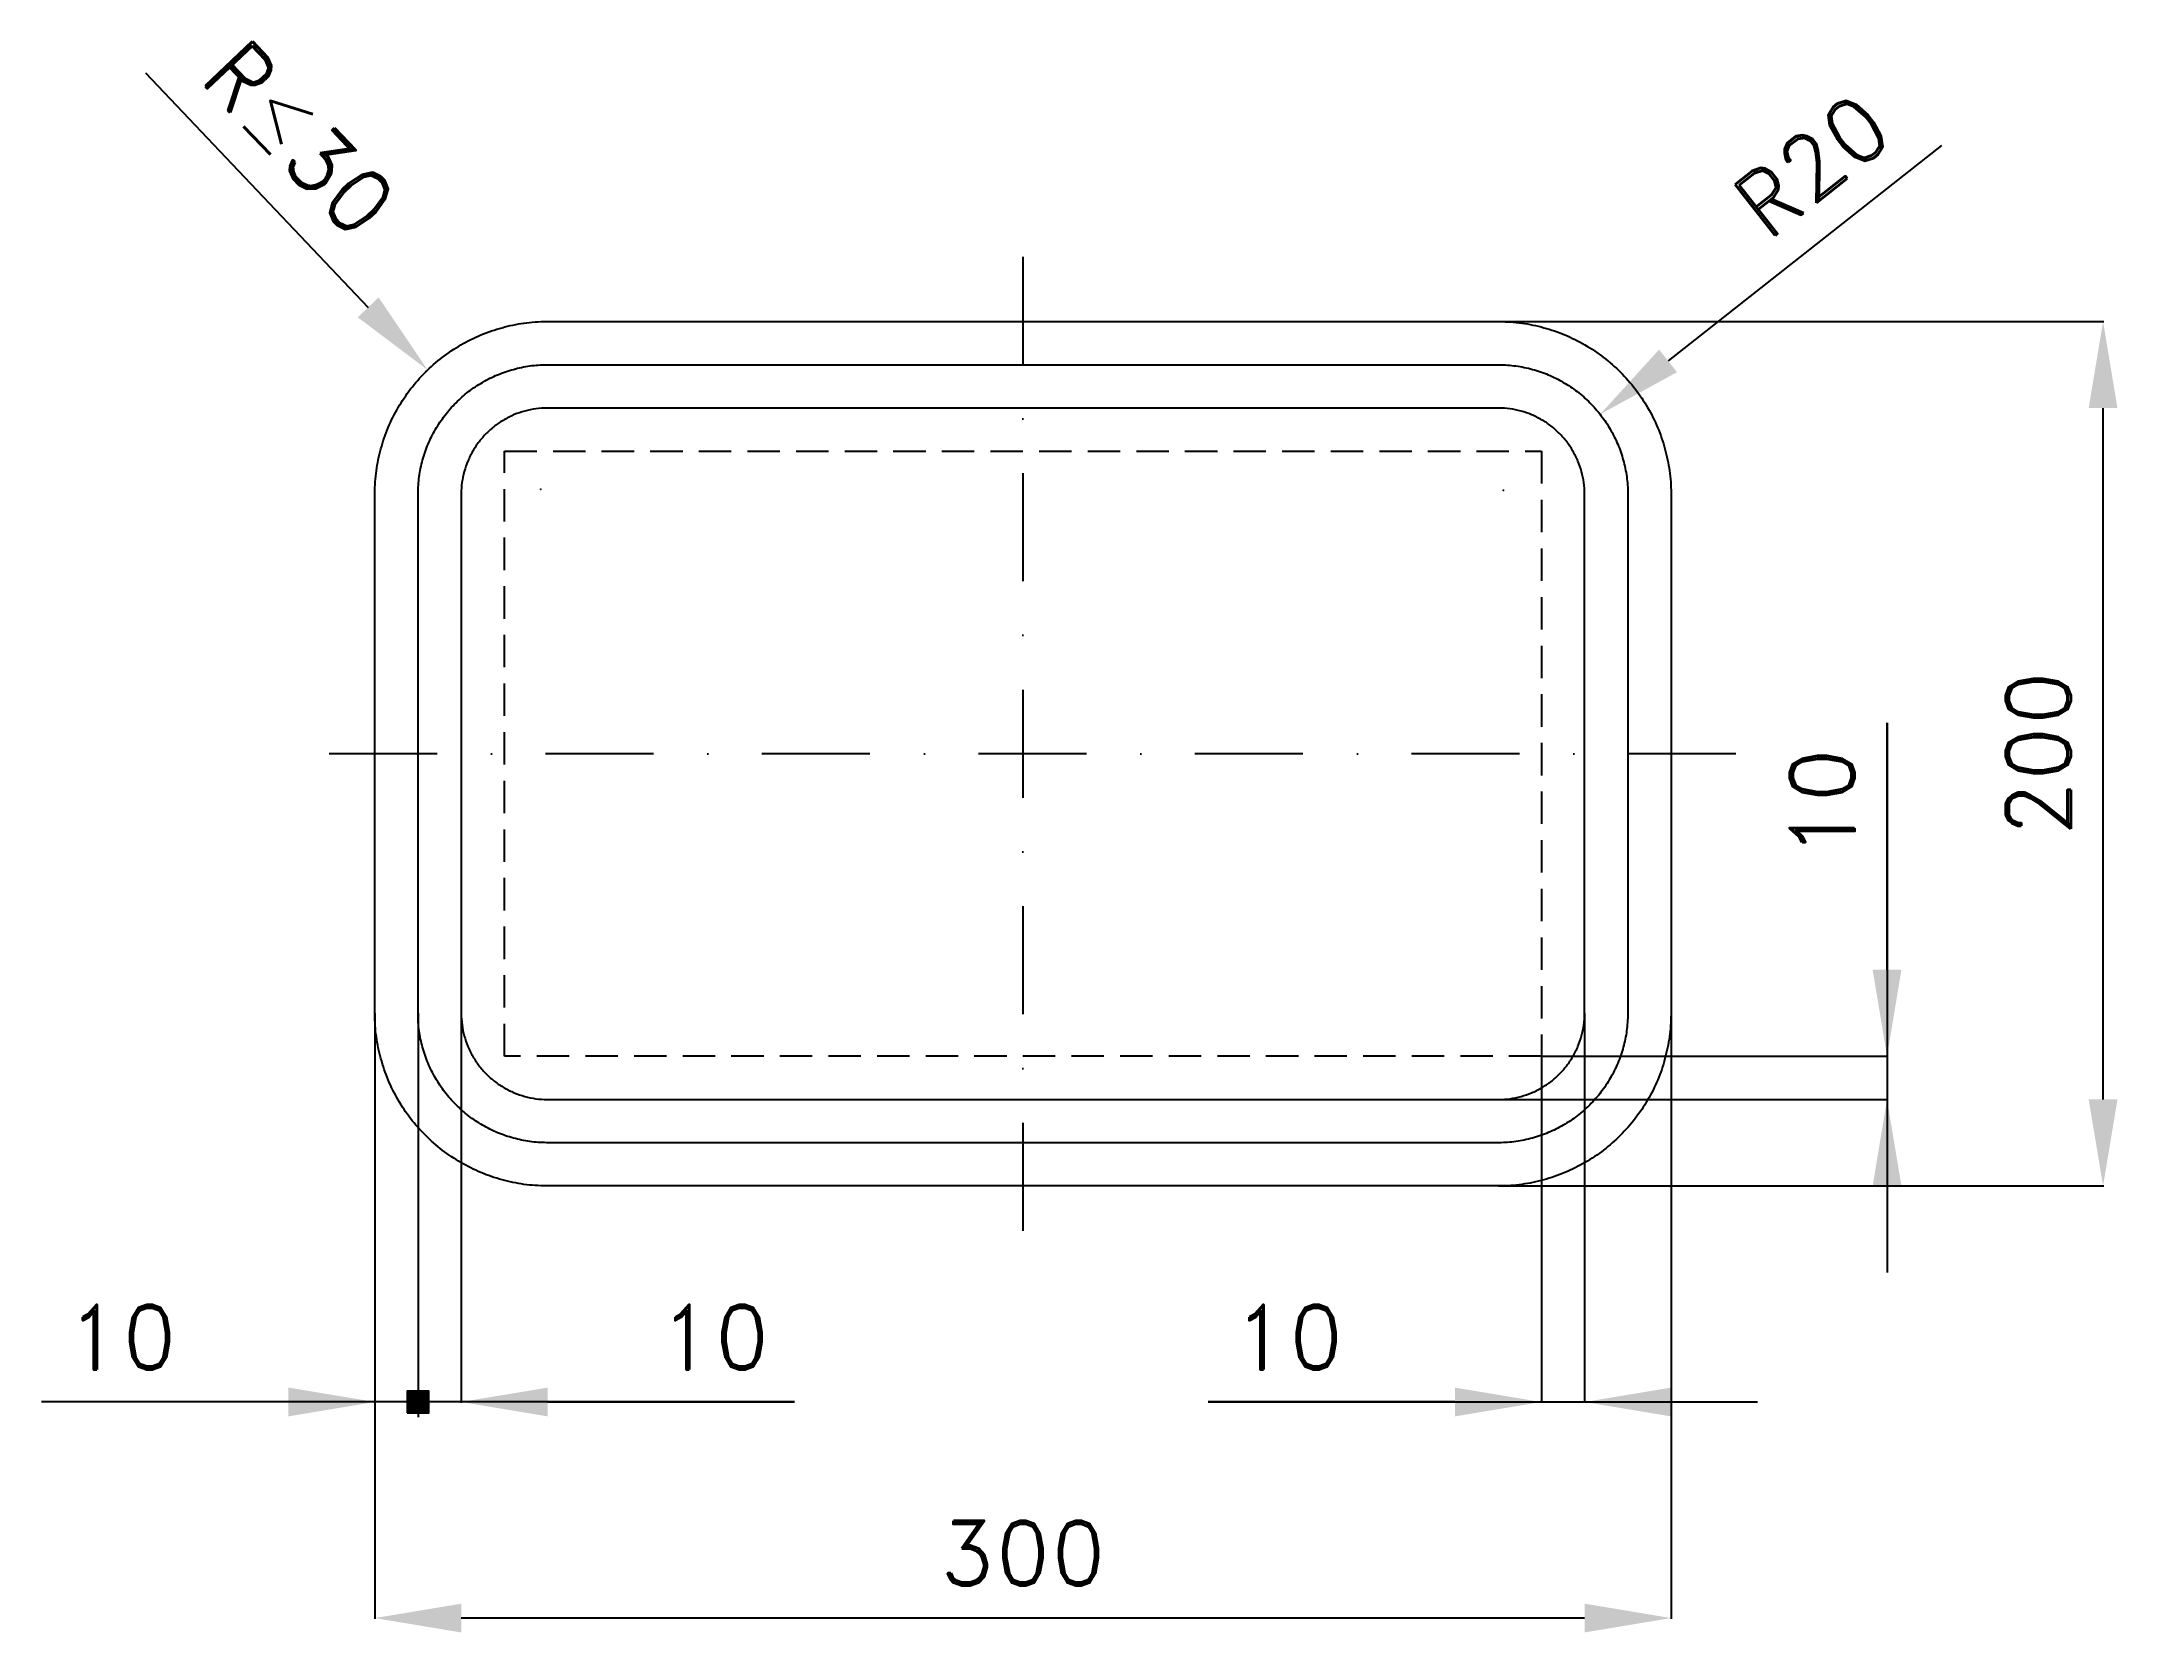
# Model space of a CAD drawing. Header units: millimetres. Extents: x -77 to 403, y -103 to 265.
import ezdxf

# ---------------------------------------------------------------- set-up
doc = ezdxf.new("R2010")
doc.units = ezdxf.units.MM
doc.header["$LTSCALE"] = 5
doc.linetypes.add('ČERCHOVANÁX2', pattern=[2, 1, -0.5, 0, -0.5])
doc.linetypes.add('ČÁRKOVANÁX2', pattern=[1.5, 1, -0.5])
doc.layers.add('Kóty', color=2, linetype='Continuous')
doc.layers.add('Značka', color=7, linetype='Continuous')
doc.styles.get("Standard").update_dxf_attribs({"font": 'romand.shx', "height": 15})
doc.dimstyles.get("Standard").update_dxf_attribs({"dimtxt": 15, "dimasz": 20, "dimexe": 0.18, "dimexo": 0.0625, "dimgap": 7.5, "dimtad": 1, "dimdec": 0, "dimzin": 0, "dimdsep": 46, "dimtxsty": 'Standard', "dimcen": 0.09, "dimadec": 0, "dimazin": 0, "dimtfac": 1, "dimtdec": 0, "dimtofl": 0, "dimtmove": 0, "dimatfit": 3, "dimfxl": 1, "dimtolj": 1, "dimtzin": 0, "dimarcsym": 0})

# ---------------------------------------------------------------- blocks, each defined once
blk = doc.blocks.new('*D0')
at = {"layer": 'Defpoints', "color": 0, "transparency": 16777216}
for p in [(0, 40), (300, 40), (0, -100)]:
    blk.add_point(p, dxfattribs=at)
at = {"layer": 'Kóty', "color": 0, "lineweight": -2, "transparency": 16777216}
for p, q in [((0, 39.94), (0, -100.18)), ((300, 39.94), (300, -100.18)), ((280, -100), (20, -100))]:
    blk.add_line(p, q, dxfattribs=at)
at = {"layer": 'Kóty', "color": 0, "transparency": 16777216}
for points in [[(20, -96.67), (20, -103.33), (0, -100)], [(280, -96.67), (280, -103.33), (300, -100)]]:
    blk.add_solid(points, dxfattribs=at)
at = {"layer": 'Kóty', "color": 0, "transparency": 16777216, "insert": (150, -85), "char_height": 15, "attachment_point": 5}
blk.add_mtext('\\A1;300', dxfattribs=at)
blk = doc.blocks.new('*D1')
at = {"layer": 'Defpoints', "color": 0, "transparency": 16777216}
for p in [(260, 200), (400, 200), (260, 0)]:
    blk.add_point(p, dxfattribs=at)
at = {"layer": 'Kóty', "color": 0, "lineweight": -2, "transparency": 16777216}
for p, q in [((260.06, 200), (400.18, 200)), ((400, 20), (400, 180)), ((260.06, 0), (400.18, 0))]:
    blk.add_line(p, q, dxfattribs=at)
at = {"layer": 'Kóty', "color": 0, "transparency": 16777216}
for points in [[(396.67, 180), (403.33, 180), (400, 200)], [(396.67, 20), (403.33, 20), (400, 0)]]:
    blk.add_solid(points, dxfattribs=at)
at = {"layer": 'Kóty', "color": 0, "transparency": 16777216, "insert": (385, 100), "char_height": 15, "attachment_point": 5, "rotation": 90}
blk.add_mtext('\\A1;200', dxfattribs=at)
blk = doc.blocks.new('*D2')
at = {"layer": 'Defpoints', "color": 0, "transparency": 16777216}
for p in [(283.6, 178.55), (261.25, 160.96)]:
    blk.add_point(p, dxfattribs=at)
at = {"layer": 'Kóty', "color": 0, "lineweight": -2, "transparency": 16777216}
for p, q in [((362.63, 240.74), (299.32, 190.91)), ((261.16, 160.96), (261.34, 160.96)), ((261.25, 160.87), (261.25, 161.05))]:
    blk.add_line(p, q, dxfattribs=at)
at = {"layer": 'Kóty', "color": 0, "transparency": 16777216}
blk.add_solid([(297.25, 193.53), (301.38, 188.29), (283.6, 178.55)], dxfattribs=at)
at = {"layer": 'Kóty', "color": 0, "transparency": 16777216, "insert": (332.59, 236.18), "char_height": 15, "attachment_point": 5, "rotation": 38.1995}
blk.add_mtext('\\A1;R20', dxfattribs=at)

msp = doc.modelspace()

# ---------------------------------------------------------------- hatches: boundary and pattern name
at = {"layer": 'Kóty'}
h = msp.add_hatch(color=256, dxfattribs=at)
h.dxf.hatch_style = 1
h.paths.add_polyline_path([(7.5, -52.5), (12.5, -52.5), (12.5, -47.5), (7.5, -47.5)])

# ---------------------------------------------------------------- linework, layer by layer
for p, q in [((-53.08, 257.54), (-1.54, 203.29)), ((38.35, 161.22), (38.53, 161.22)), ((38.44, 161.13), (38.44, 161.31)), ((350, 107.14), (350, -20)), ((350, 50), (350, 107.14)), ((0, 39.94), (0, -50.18)), ((10, 39.94), (10, -53.5)), ((10, 39.94), (10, -53.5)), ((10, 39.94), (10, -53.5)), ((10, 39.94), (10, -53.5)), ((20, 39.94), (20, -50.18)), ((280, 39.94), (280, -50.18)), ((270, 29.94), (270, -50.18)), ((270.06, 30), (350.18, 30)), ((260.06, 20), (350.18, 20)), ((97.14, -50), (-77.14, -50)), ((40, -50), (97.14, -50)), ((192.86, -50), (320, -50)), ((250, -50), (192.86, -50))]:
    msp.add_line(p, q, dxfattribs=at)
msp.add_lwpolyline([(7.5, -52.5), (12.5, -52.5), (12.5, -47.5), (7.5, -47.5)], close=True, dxfattribs=at)
msp.add_arc((38.44, 161.22), 38.04, 133.2644, 134.5413, dxfattribs=at)
for points in [[(0.88, 205.59), (-3.95, 200.99), (12.24, 188.79)], [(346.67, 50), (353.33, 50), (350, 30)], [(346.67, 0), (353.33, 0), (350, 20)], [(-20, -46.67), (-20, -53.33), (0, -50)], [(40, -46.67), (40, -53.33), (20, -50)], [(250, -46.67), (250, -53.33), (270, -50)], [(300, -46.67), (300, -53.33), (280, -50)]]:
    msp.add_solid(points, dxfattribs=at)
at = {"layer": 'Značka', "color": 6, "linetype": 'ČERCHOVANÁX2', "lineweight": 25, "ltscale": 5}
for p, q in [((150, 215), (150, -15)), ((315, 100), (-15, 100))]:
    msp.add_line(p, q, dxfattribs=at)
at = {"layer": 'Značka', "color": 5}
for points in [[(40, 0), (39.84, 0), (39.69, 0, -0.03218), (34.52, 0.36, -0.035443), (29.45, 1.42, -0.036267), (24.54, 3.08, -0.03442), (19.91, 5.41, -0.033722), (15.6, 8.29, -0.034085), (11.72, 11.72, -0.034209), (8.28, 15.6, -0.034229), (5.41, 19.91, -0.034045), (3.09, 24.54, -0.033412), (1.42, 29.45, -0.034127), (0.35, 34.52, -0.036745), (0, 39.69), (0, 39.84), (0, 40), (0, 160), (0, 160.16), (0, 160.31, -0.03218), (0.36, 165.48, -0.035444), (1.42, 170.56, -0.036266), (3.08, 175.46, -0.034419), (5.41, 180.09, -0.033723), (8.29, 184.4, -0.034085), (11.72, 188.28, -0.034206), (15.6, 191.72, -0.03423), (19.91, 194.59, -0.034045), (24.54, 196.91, -0.033416), (29.45, 198.58, -0.034129), (34.52, 199.65, -0.036747), (39.69, 200), (39.84, 200), (40, 200), (260, 200), (260.16, 200), (260.31, 200, -0.032179), (265.48, 199.64, -0.035441), (270.56, 198.58, -0.03627), (275.46, 196.92, -0.034425), (280.09, 194.59, -0.033724), (284.4, 191.71, -0.034084), (288.28, 188.28, -0.03421), (291.72, 184.4, -0.034229), (294.59, 180.09, -0.034041), (296.91, 175.46, -0.033411), (298.58, 170.56, -0.034123), (299.65, 165.48, -0.036741), (300, 160.31), (300, 160.16), (300, 160), (300, 40), (300, 39.84), (300, 39.69, -0.032173), (299.64, 34.52, -0.035442), (298.58, 29.45, -0.036265), (296.92, 24.54, -0.034418), (294.59, 19.91, -0.033721), (291.71, 15.6, -0.034088), (288.28, 11.72, -0.03421), (284.4, 8.28, -0.034232), (280.09, 5.41, -0.034047), (275.46, 3.09, -0.033411), (270.56, 1.42, -0.034127), (265.48, 0.35, -0.036745), (260.31, 0), (260.16, 0), (260, 0), (40, 0)], [(40, 10), (39.88, 10), (39.76, 10, -0.03218), (35.89, 10.27, -0.035444), (32.08, 11.06, -0.036267), (28.4, 12.31, -0.034421), (24.93, 14.06, -0.033721), (21.7, 16.21, -0.034085), (18.79, 18.79, -0.034208), (16.21, 21.7, -0.034229), (14.06, 24.93, -0.034044), (12.32, 28.4, -0.033413), (11.06, 32.08, -0.034127), (10.26, 35.89, -0.036745), (10, 39.76), (10, 39.88), (10, 40), (10, 160), (10, 160.12), (10, 160.24, -0.03218), (10.27, 164.11, -0.035444), (11.06, 167.92, -0.036265), (12.31, 171.6, -0.03442), (14.06, 175.07, -0.033723), (16.21, 178.3, -0.034084), (18.79, 181.21, -0.034207), (21.7, 183.79, -0.034229), (24.93, 185.94, -0.034048), (28.4, 187.68, -0.033412), (32.08, 188.94, -0.034129), (35.89, 189.74, -0.036749), (39.76, 190), (39.88, 190), (40, 190), (260, 190), (260.12, 190), (260.24, 190, -0.032179), (264.11, 189.73, -0.035441), (267.92, 188.94, -0.036263), (271.6, 187.69, -0.034421), (275.07, 185.94, -0.033723), (278.3, 183.79, -0.034082), (281.21, 181.21, -0.034205), (283.79, 178.3, -0.034226), (285.94, 175.07, -0.03405), (287.68, 171.6, -0.033416), (288.94, 167.92, -0.034129), (289.74, 164.11, -0.036741), (290, 160.24), (290, 160.12), (290, 160), (290, 40), (290, 39.88), (290, 39.76, -0.032179), (289.73, 35.89, -0.03545), (288.94, 32.08, -0.036267), (287.69, 28.4, -0.034417), (285.94, 24.93, -0.033724), (283.79, 21.7, -0.034085), (281.21, 18.79, -0.034207), (278.3, 16.21, -0.034232), (275.07, 14.06, -0.034045), (271.6, 12.32, -0.033414), (267.92, 11.06, -0.034125), (264.11, 10.26, -0.036745), (260.24, 10), (260.12, 10), (260, 10), (40, 10)], [(40, 20), (260, 20), (260.08, 20), (260.16, 20, 0.03218), (262.74, 20.18, 0.035444), (265.28, 20.71, 0.036267), (267.73, 21.54, 0.034416), (270.05, 22.71, 0.033719), (272.2, 24.14, 0.034078), (274.14, 25.86, 0.034214), (275.86, 27.8, 0.034222), (277.29, 29.95, 0.034048), (278.45, 32.27, 0.033405), (279.29, 34.72, 0.034129), (279.83, 37.26, 0.036741), (280, 39.84), (280, 39.92), (280, 40), (280, 160), (280, 160.08), (280, 160.16, 0.032179), (279.82, 162.74, 0.035441), (279.29, 165.28, 0.036259), (278.46, 167.73, 0.034417), (277.29, 170.05, 0.033722), (275.86, 172.2, 0.034077), (274.14, 174.14, 0.03421), (272.2, 175.86, 0.034231), (270.05, 177.29, 0.034044), (267.73, 178.45, 0.033412), (265.28, 179.29, 0.034122), (262.74, 179.83, 0.036741), (260.16, 180), (260.08, 180), (260, 180), (40, 180), (39.92, 180), (39.84, 180, 0.032173), (37.26, 179.82, 0.035442), (34.72, 179.29, 0.036265), (32.27, 178.46, 0.034419), (29.95, 177.29, 0.03372), (27.8, 175.86, 0.034088), (25.86, 174.14, 0.034211), (24.14, 172.2, 0.034232), (22.71, 170.05, 0.034047), (21.55, 167.73, 0.033411), (20.71, 165.28, 0.034128), (20.17, 162.74, 0.036744), (20, 160.16), (20, 160.08), (20, 160), (20, 40), (20, 39.92), (20, 39.84, 0.03218), (20.18, 37.26, 0.035443), (20.71, 34.72, 0.036267), (21.54, 32.27, 0.034421), (22.71, 29.95, 0.03372), (24.14, 27.8, 0.034085), (25.86, 25.86, 0.03421), (27.8, 24.14, 0.034229), (29.95, 22.71, 0.034044), (32.27, 21.55, 0.033411), (34.72, 20.71, 0.034128), (37.26, 20.17, 0.036745), (39.84, 20), (39.92, 20), (40, 20)]]:
    msp.add_lwpolyline(points, format="xyb", dxfattribs=at)
at = {"layer": 'Značka', "color": 7, "linetype": 'ČÁRKOVANÁX2', "ltscale": 1.5}
msp.add_lwpolyline([(30, 30), (30, 170), (270, 170), (270, 30), (30, 30)], dxfattribs=at)

# ---------------------------------------------------------------- texts
at = {"layer": 'Kóty', "char_height": 15, "attachment_point": 5}
for s, insert, rotation in [('\\A1;R{\\A0;≤}30', (-17.4, 242.39), 313.5355), ('\\A1;10', (335, 88.57), 90)]:
    msp.add_mtext(s, dxfattribs=dict(at, insert=insert, rotation=rotation))
for insert in [(-58.57, -35), (78.57, -35), (211.43, -35)]:
    msp.add_mtext('\\A1;10', dxfattribs=dict(at, insert=insert))

# ---------------------------------------------------------------- dimensions: what is measured, and where the dimension line sits
at = {"layer": 'Kóty'}
dim = msp.add_radius_dim(center=(261.25, 160.96), mpoint=(283.6, 178.55), text='R20', dimstyle='Standard', dxfattribs=at)
dim.commit()
dim.dimension.update_dxf_attribs({"geometry": '*D2', "text_midpoint": (341.87, 224.4), "dimtype": 164})
dim = msp.add_linear_dim(base=(400, 200), p1=(260, 0), p2=(260, 200), angle=90, dimstyle='Standard', dxfattribs=at)
dim.commit()
dim.dimension.update_dxf_attribs({"geometry": '*D1', "text_midpoint": (385, 100)})
dim = msp.add_linear_dim(base=(0, -100), p1=(300, 40), p2=(0, 40), dimstyle='Standard', dxfattribs=at)
dim.commit()
dim.dimension.update_dxf_attribs({"geometry": '*D0', "text_midpoint": (150, -85)})

doc.saveas('drawing.dxf')
